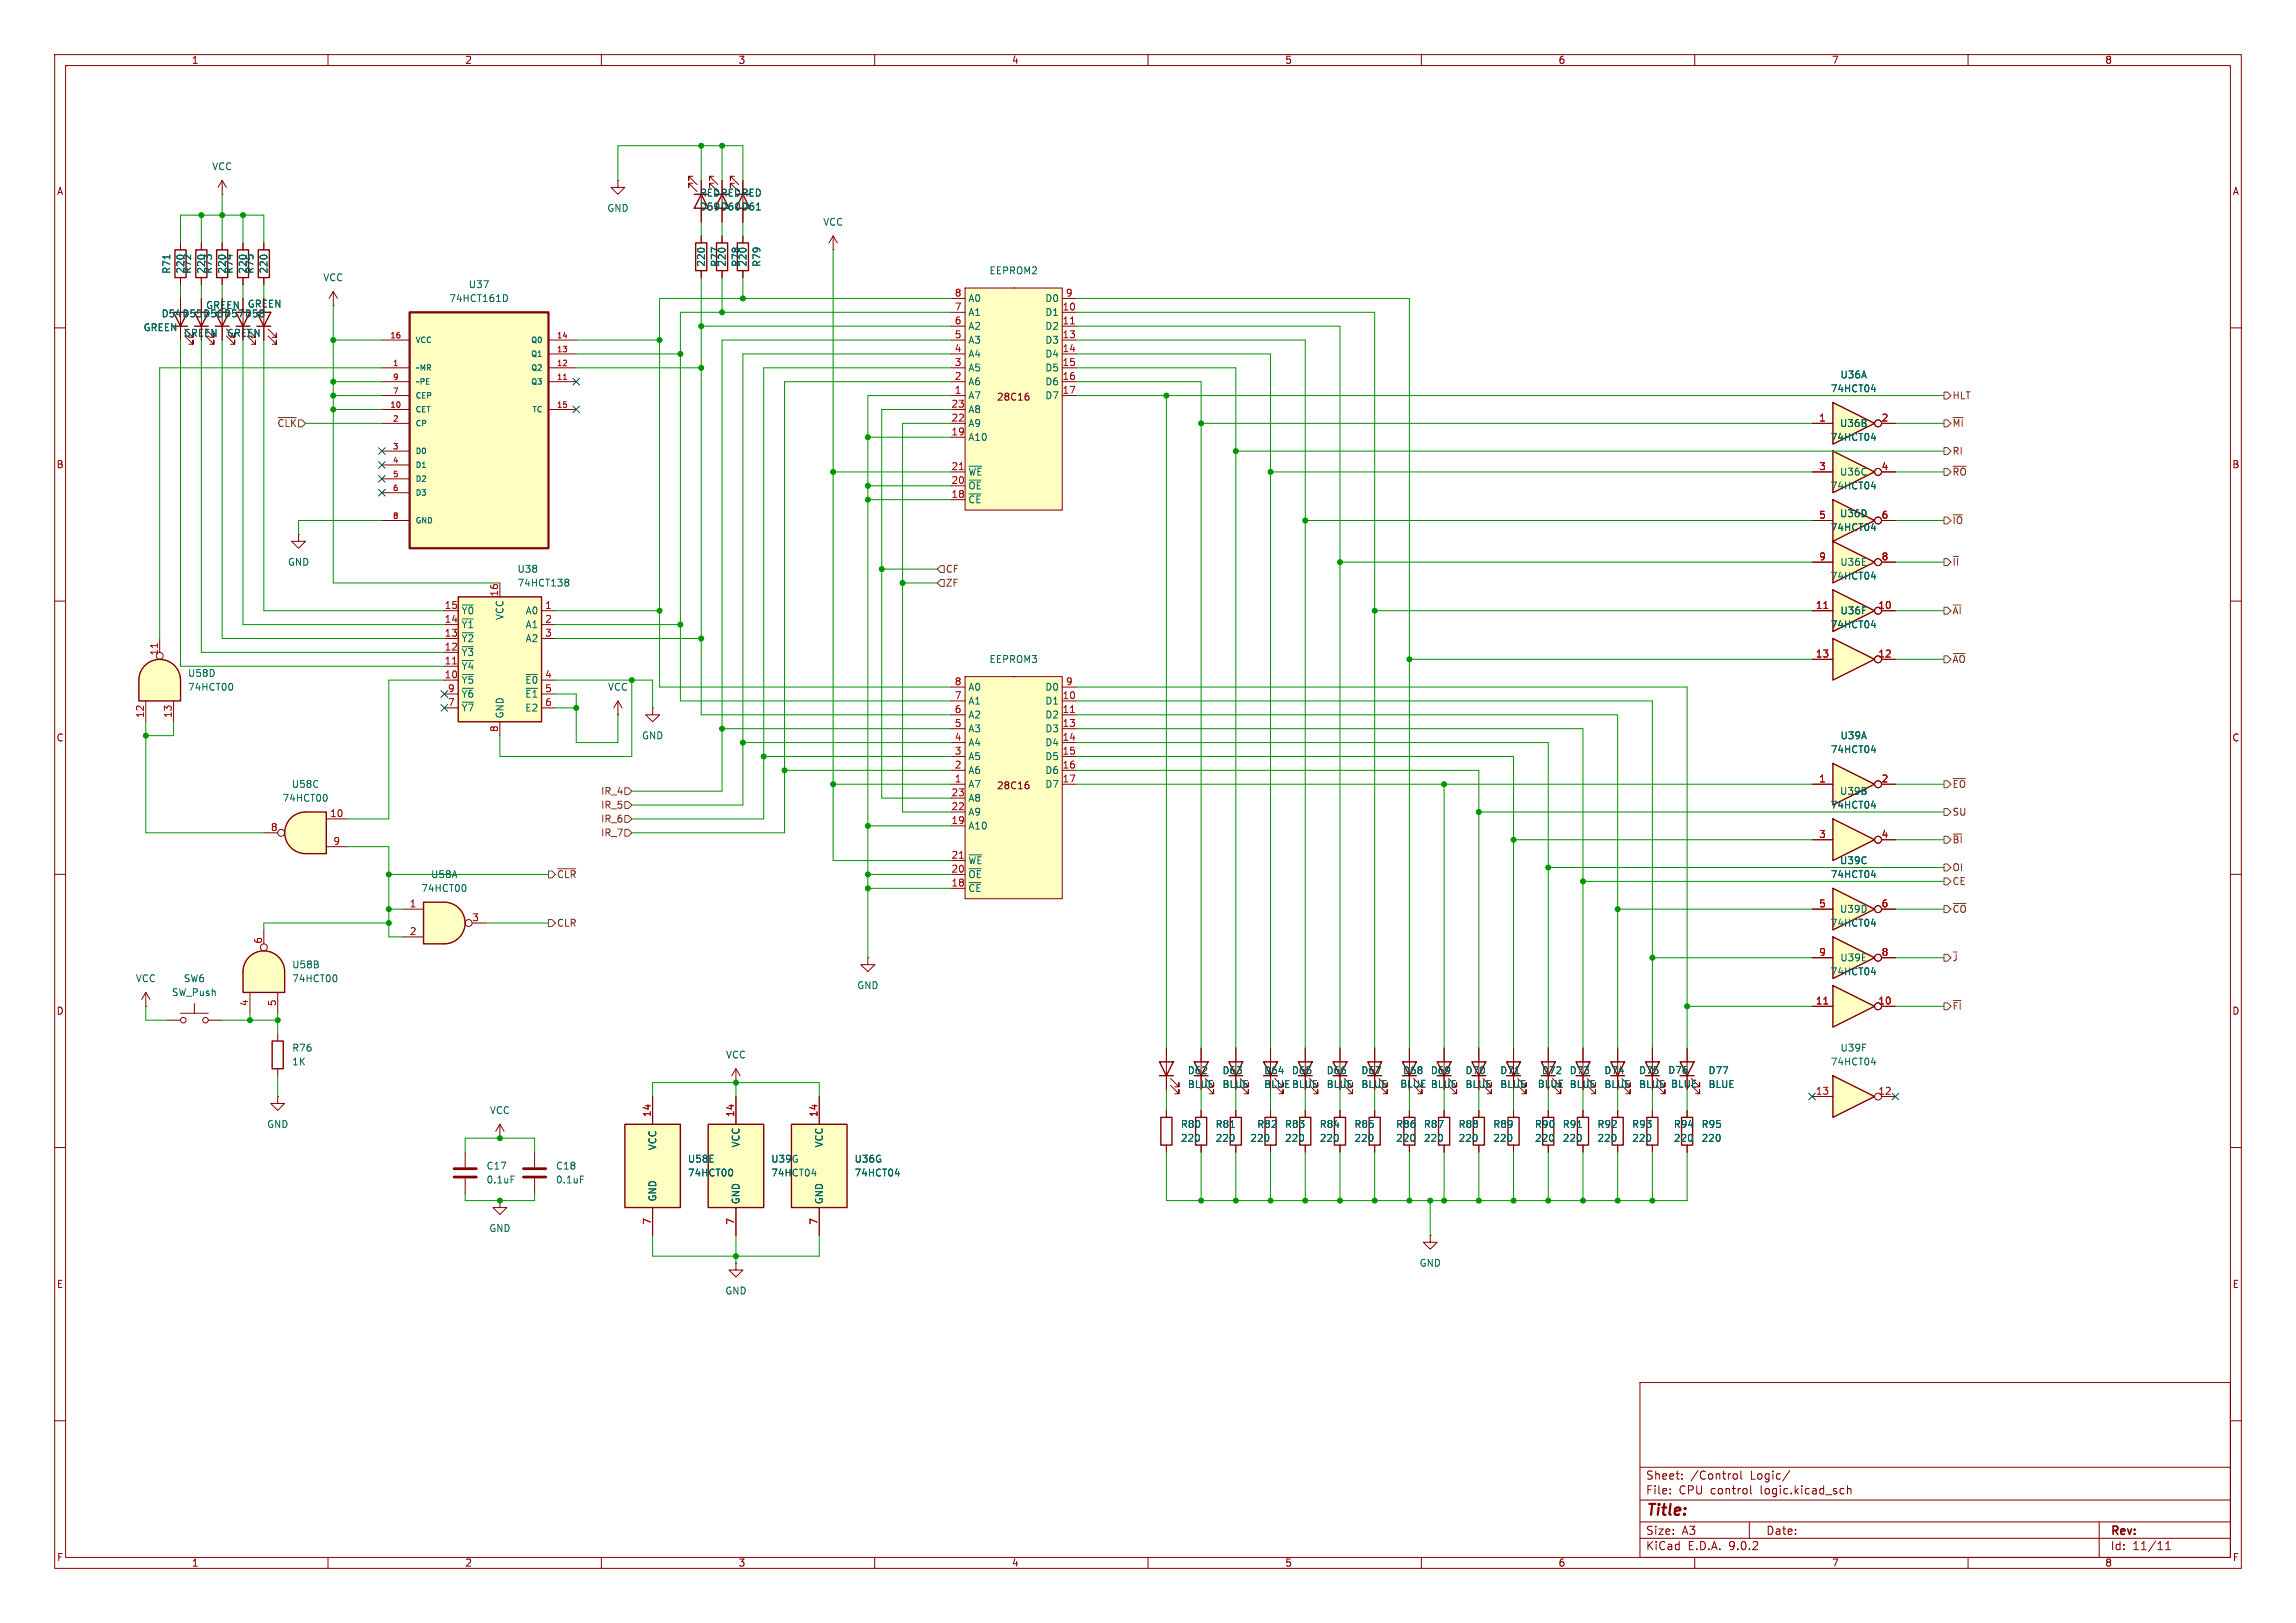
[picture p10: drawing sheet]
<svg xmlns="http://www.w3.org/2000/svg" width="420mm" height="297mm" viewBox="0 0 420 297" stroke-linecap="round" stroke-linejoin="round" font-family="sans-serif">
<defs><g id="words">
<text font-size="2.8" fill="#840000" x="301" y="277.9">Title:</text>
<g font-size="2.1" fill="#840000">
<text x="301" y="273.7">File:</text>
<text x="301" y="271">Sheet:</text>
<text x="307.1" y="273.7">CPU control</text>
<text x="309.2" y="271">/Control</text>
<text x="320.2" y="271">Logic/</text>
<text x="322.2" y="273.7">logic.kicad_sch</text>
<text x="301" y="281.1">Size:</text>
<text x="307.6" y="281.1">A3</text>
<text x="323" y="281.1">Date:</text>
<text x="386" y="281.3">Rev:</text>
<text x="301" y="283.9">KiCad</text>
<text x="308.7" y="283.9">E.D.A.</text>
<text x="316.3" y="283.9">9.0.2</text>
<text x="386" y="283.9">Id:</text>
<text x="390.1" y="283.9">11/11</text>
</g>
<g font-size="1.8" fill="#840000">
<text x="35" y="11.9">1</text>
<text x="85" y="11.9">2</text>
<text x="135" y="11.9">3</text>
<text x="185" y="11.9">4</text>
<text x="235" y="11.9">5</text>
<text x="285" y="11.9">6</text>
<text x="335" y="11.9">7</text>
<text x="385" y="11.9">8</text>
<text x="10.3" y="35.9">A</text>
<text x="408.3" y="35.9">A</text>
<text x="181.7" y="73.5">28C16</text>
<text x="10.3" y="85.9">B</text>
<text x="408.2" y="85.9">B</text>
<text x="10.3" y="135.9">C</text>
<text x="408.2" y="135.9">C</text>
<text x="181.7" y="144.6">28C16</text>
<text x="10.3" y="185.9">D</text>
<text x="408.2" y="185.9">D</text>
<text x="10.3" y="235.9">E</text>
<text x="408.3" y="235.9">E</text>
<text x="10.3" y="285.9">F</text>
<text x="35" y="286.9">1</text>
<text x="85" y="286.9">2</text>
<text x="135" y="286.9">3</text>
<text x="185" y="286.9">4</text>
<text x="235" y="286.9">5</text>
<text x="285" y="286.9">6</text>
<text x="335" y="286.9">7</text>
<text x="385" y="286.9">8</text>
<text x="408.3" y="285.9">F</text>
</g>
<g font-size="1.8" fill="#006464">
<text x="38.7" y="31.3">VCC</text>
<text x="111" y="39">GND</text>
<text x="127.9" y="38.7">D59 D60 D61</text>
<text x="127.9" y="36.2">REDREDRED</text>
<text x="150.5" y="41.5">VCC</text>
<text x="31.3" y="50.2" transform="rotate(-90 31.3 50.2)">R71</text>
<text x="33.9" y="50.2" transform="rotate(-90 33.9 50.2)">220</text>
<text x="35.2" y="50.2" transform="rotate(-90 35.2 50.2)">R72</text>
<text x="37.7" y="50.2" transform="rotate(-90 37.7 50.2)">220</text>
<text x="39" y="50.2" transform="rotate(-90 39 50.2)">R73</text>
<text x="41.5" y="50.2" transform="rotate(-90 41.5 50.2)">220</text>
<text x="42.8" y="50.2" transform="rotate(-90 42.8 50.2)">R74</text>
<text x="45.3" y="50.2" transform="rotate(-90 45.3 50.2)">220</text>
<text x="46.6" y="50.2" transform="rotate(-90 46.6 50.2)">R75</text>
<text x="49.1" y="50.2" transform="rotate(-90 49.1 50.2)">220</text>
<text x="59" y="51.7">VCC</text>
<text x="85.7" y="52.9">U37</text>
<text x="129.1" y="48.9" transform="rotate(-90 129.1 48.9)">220</text>
<text x="131.7" y="48.9" transform="rotate(-90 131.7 48.9)">R77</text>
<text x="132.9" y="48.9" transform="rotate(-90 132.9 48.9)">220</text>
<text x="135.5" y="48.9" transform="rotate(-90 135.5 48.9)">R78</text>
<text x="136.8" y="48.9" transform="rotate(-90 136.8 48.9)">220</text>
<text x="139.3" y="48.9" transform="rotate(-90 139.3 48.9)">R79</text>
<text x="180.9" y="50.4">EEPROM2</text>
<text x="29.5" y="58.3">D54</text>
<text x="33.3" y="58.3">D55</text>
<text x="37.1" y="58.3">D56</text>
<text x="37.6" y="56.7">GREEN</text>
<text x="40.9" y="58.3">D57</text>
<text x="44.7" y="58.3">D58</text>
<text x="45.2" y="56.5">GREEN</text>
<text x="82.1" y="55.5">74HCT161D</text>
<text x="177" y="55.5">A0</text>
<text x="177" y="58">A1</text>
<text x="191.1" y="55.5">D0</text>
<text x="191.1" y="58">D1</text>
<text x="26.2" y="60.8">GREEN</text>
<text x="33.5" y="61.8">GREEN</text>
<text x="41.4" y="61.8">GREEN</text>
<text x="177" y="60.6">A2</text>
<text x="177" y="63.1">A3</text>
<text x="177" y="65.6">A4</text>
<text x="191.1" y="60.6">D2</text>
<text x="191.1" y="63.1">D3</text>
<text x="191.1" y="65.6">D4</text>
<text x="177" y="68.2">A5</text>
<text x="177" y="70.7">A6</text>
<text x="191.1" y="68.2">D5</text>
<text x="191.1" y="70.7">D6</text>
<text x="334.8" y="72">74HCT04</text>
<text x="336.6" y="69.4">U36A</text>
<text x="177" y="73.3">A7</text>
<text x="177" y="75.8">A8</text>
<text x="191.1" y="73.3">D7</text>
<text x="177" y="78.3">A9</text>
<text x="177" y="80.9">A10</text>
<text x="334.8" y="80.9">74HCT04</text>
<text x="336.5" y="78.3">U36B</text>
<text x="177" y="87.2">~{WE}</text>
<text x="177" y="89.8">~{OE}</text>
<text x="334.8" y="89.8">74HCT04</text>
<text x="336.5" y="87.2">U36C</text>
<text x="177" y="92.3">~{CE}</text>
<text x="336.5" y="94.8">U36D</text>
<text x="334.8" y="97.4">74HCT04</text>
<text x="52.6" y="103.7">GND</text>
<text x="94.6" y="105">U38</text>
<text x="94.6" y="107.5">74HCT138</text>
<text x="334.8" y="106.3">74HCT04</text>
<text x="336.5" y="103.7">U36E</text>
<text x="84.3" y="112.6">~{Y0}</text>
<text x="92.3" y="113.6" transform="rotate(-90 92.3 113.6)">VCC</text>
<text x="96.1" y="112.6">A0</text>
<text x="336.6" y="112.6">U36F</text>
<text x="84.3" y="115.2">~{Y1}</text>
<text x="84.3" y="117.7">~{Y2}</text>
<text x="96.1" y="115.2">A1</text>
<text x="96.1" y="117.7">A2</text>
<text x="334.8" y="115.2">74HCT04</text>
<text x="34.3" y="124.1">U58D</text>
<text x="84.3" y="120.2">~{Y3}</text>
<text x="84.3" y="122.8">~{Y4}</text>
<text x="84.3" y="125.3">~{Y5}</text>
<text x="96" y="125.3">~{E0}</text>
<text x="180.9" y="121.5">EEPROM3</text>
<text x="34.3" y="126.6">74HCT00</text>
<text x="84.3" y="127.9">~{Y6}</text>
<text x="84.3" y="130.4">~{Y7}</text>
<text x="92.3" y="131.6" transform="rotate(-90 92.3 131.6)">GND</text>
<text x="96" y="127.9">~{E1}</text>
<text x="96" y="130.4">E2</text>
<text x="111.1" y="126.6">VCC</text>
<text x="177" y="126.6">A0</text>
<text x="177" y="129.1">A1</text>
<text x="177" y="131.7">A2</text>
<text x="191.1" y="126.6">D0</text>
<text x="191.1" y="129.1">D1</text>
<text x="191.1" y="131.7">D2</text>
<text x="117.3" y="135.5">GND</text>
<text x="177" y="134.2">A3</text>
<text x="177" y="136.8">A4</text>
<text x="191.1" y="134.2">D3</text>
<text x="191.1" y="136.8">D4</text>
<text x="336.6" y="135.5">U39A</text>
<text x="177" y="139.3">A5</text>
<text x="177" y="141.8">A6</text>
<text x="191.1" y="139.3">D5</text>
<text x="191.1" y="141.8">D6</text>
<text x="334.8" y="138">74HCT04</text>
<text x="51.6" y="146.9">74HCT00</text>
<text x="53.3" y="144.4">U58C</text>
<text x="177" y="144.4">A7</text>
<text x="177" y="146.9">A8</text>
<text x="177" y="149.5">A9</text>
<text x="191.1" y="144.4">D7</text>
<text x="334.8" y="148.2">74HCT04</text>
<text x="336.5" y="145.6">U39B</text>
<text x="177" y="152">A10</text>
<text x="78.8" y="160.9">U58A</text>
<text x="177" y="158.3">~{WE}</text>
<text x="177" y="160.9">~{OE}</text>
<text x="334.8" y="160.9">74HCT04</text>
<text x="336.5" y="158.3">U39C</text>
<text x="77" y="163.4">74HCT00</text>
<text x="177" y="163.4">~{CE}</text>
<text x="336.5" y="167.2">U39D</text>
<text x="334.8" y="169.8">74HCT04</text>
<text x="24.8" y="179.9">VCC</text>
<text x="33.5" y="179.9">SW6</text>
<text x="53.3" y="177.4">U58B</text>
<text x="53.3" y="179.9">74HCT00</text>
<text x="334.8" y="178.7">74HCT04</text>
<text x="336.5" y="176.1">U39E</text>
<text x="31.3" y="182.5">SW_Push</text>
<text x="156.7" y="181.2">GND</text>
<text x="53.3" y="195.2">1K</text>
<text x="53.3" y="192.6">R76</text>
<text x="132.7" y="193.9">VCC</text>
<text x="217.2" y="196.8">D62</text>
<text x="223.5" y="196.8">D63</text>
<text x="231.1" y="196.8">D64</text>
<text x="236.2" y="196.8">D65</text>
<text x="242.6" y="196.8">D66</text>
<text x="248.9" y="196.8">D67</text>
<text x="256.5" y="196.8">D68</text>
<text x="261.6" y="196.8">D69</text>
<text x="268" y="196.8">D70</text>
<text x="274.3" y="196.8">D71</text>
<text x="281.9" y="196.8">D72</text>
<text x="287" y="196.8">D73</text>
<text x="293.4" y="196.8">D74</text>
<text x="299.7" y="196.8">D75</text>
<text x="305.1" y="196.7">D76</text>
<text x="312.4" y="196.8">D77</text>
<text x="334.8" y="195.2">74HCT04</text>
<text x="336.6" y="192.6">U39F</text>
<text x="217.2" y="199.3">BLUE</text>
<text x="223.5" y="199.3">BLUE</text>
<text x="231.1" y="199.3">BLUE BLUE</text>
<text x="242.6" y="199.3">BLUE</text>
<text x="248.9" y="199.3">BLUE</text>
<text x="256" y="199.2">BLUE BLUE</text>
<text x="268" y="199.3">BLUE</text>
<text x="274.3" y="199.3">BLUE</text>
<text x="281.2" y="199.2">BLUE BLUE</text>
<text x="293.4" y="199.3">BLUE</text>
<text x="299.7" y="199.3">BLUE BLUE</text>
<text x="312.4" y="199.3">BLUE</text>
<text x="48.8" y="206.6">GND</text>
<text x="89.5" y="204.1">VCC</text>
<text x="215.9" y="209.1">220</text>
<text x="215.9" y="206.6">R80</text>
<text x="222.3" y="209.1">220</text>
<text x="222.3" y="206.6">R81</text>
<text x="228.6" y="209.1">220</text>
<text x="229.9" y="206.6">R82</text>
<text x="235" y="209.1">220</text>
<text x="235" y="206.6">R83</text>
<text x="241.3" y="209.1">220</text>
<text x="241.3" y="206.6">R84</text>
<text x="247.7" y="209.1">220</text>
<text x="247.7" y="206.6">R85</text>
<text x="255.3" y="209.1">220</text>
<text x="255.3" y="206.6">R86</text>
<text x="260.4" y="209.1">220</text>
<text x="260.4" y="206.6">R87</text>
<text x="266.7" y="209.1">220</text>
<text x="266.7" y="206.6">R88</text>
<text x="273.1" y="209.1">220</text>
<text x="273.1" y="206.6">R89</text>
<text x="280.7" y="209.1">220</text>
<text x="280.7" y="206.6">R90</text>
<text x="285.8" y="209.1">220</text>
<text x="285.8" y="206.6">R91</text>
<text x="292.1" y="209.1">220</text>
<text x="292.1" y="206.6">R92</text>
<text x="298.5" y="209.1">220</text>
<text x="298.5" y="206.6">R93</text>
<text x="306.1" y="209.1">220</text>
<text x="306.1" y="206.6">R94</text>
<text x="311.2" y="209.1">220</text>
<text x="311.2" y="206.6">R95</text>
<text x="88.9" y="214.2">C17</text>
<text x="101.6" y="214.2">C18</text>
<text x="120.2" y="210.6" transform="rotate(-90 120.2 210.6)">VCC</text>
<text x="125.7" y="213">U58E</text>
<text x="125.7" y="215.5">74HCT00</text>
<text x="135.5" y="210.1" transform="rotate(-90 135.5 210.1)">VCC</text>
<text x="141" y="213">U39G</text>
<text x="141" y="215.5">74HCT04</text>
<text x="150.7" y="210.1" transform="rotate(-90 150.7 210.1)">VCC</text>
<text x="156.2" y="213">U36G</text>
<text x="156.2" y="215.5">74HCT04</text>
<text x="88.9" y="216.8">0.1uF</text>
<text x="101.6" y="216.8">0.1uF</text>
<text x="120.2" y="220" transform="rotate(-90 120.2 220)">GND</text>
<text x="135.5" y="220.5" transform="rotate(-90 135.5 220.5)">GND</text>
<text x="150.7" y="220.5" transform="rotate(-90 150.7 220.5)">GND</text>
<text x="89.4" y="225.7">GND</text>
<text x="259.6" y="232">GND</text>
<text x="132.6" y="237.1">GND</text>
</g>
<g font-size="1.8" fill="#a90000">
<text x="174.6" y="54.4">8</text>
<text x="174.6" y="56.9">7</text>
<text x="174.6" y="59.4">6</text>
<text x="194.3" y="56.9">10</text>
<text x="194.3" y="59.4">11</text>
<text x="194.9" y="54.4">9</text>
<text x="174.6" y="62">5</text>
<text x="174.6" y="64.5">4</text>
<text x="194.3" y="62">13</text>
<text x="194.3" y="64.5">14</text>
<text x="174.6" y="67.1">3</text>
<text x="174.6" y="69.6">2</text>
<text x="194.3" y="67.1">15</text>
<text x="194.3" y="69.6">16</text>
<text x="173.9" y="74.7">23</text>
<text x="173.9" y="77.2">22</text>
<text x="174.6" y="72.1">1</text>
<text x="194.3" y="72.1">17</text>
<text x="332.7" y="77.2">1</text>
<text x="344.1" y="77.2">2</text>
<text x="173.9" y="79.8">19</text>
<text x="173.9" y="86.1">21</text>
<text x="173.9" y="88.6">20</text>
<text x="332.7" y="86.1">3</text>
<text x="344.1" y="86.1">4</text>
<text x="173.9" y="91.2">18</text>
<text x="332.7" y="95">5</text>
<text x="344.1" y="95">6</text>
<text x="332.7" y="102.6">9</text>
<text x="344.1" y="102.6">8</text>
<text x="81.2" y="111.5">15</text>
<text x="91.2" y="109.3" transform="rotate(-90 91.2 109.3)">16</text>
<text x="99.6" y="111.5">1</text>
<text x="332.1" y="111.5">11</text>
<text x="343.5" y="111.5">10</text>
<text x="81.2" y="114">14</text>
<text x="81.2" y="116.6">13</text>
<text x="81.2" y="119.1">12</text>
<text x="99.6" y="114">2</text>
<text x="99.6" y="116.6">3</text>
<text x="29" y="120.1" transform="rotate(-90 29 120.1)">11</text>
<text x="81.2" y="121.7">11</text>
<text x="81.2" y="124.2">10</text>
<text x="99.6" y="124.2">4</text>
<text x="174.6" y="125.5">8</text>
<text x="194.9" y="125.5">9</text>
<text x="332.1" y="120.4">13</text>
<text x="343.5" y="120.4">12</text>
<text x="26.4" y="131.5" transform="rotate(-90 26.4 131.5)">12</text>
<text x="31.5" y="131.5" transform="rotate(-90 31.5 131.5)">13</text>
<text x="81.8" y="126.7">9</text>
<text x="81.8" y="129.3">7</text>
<text x="99.6" y="126.7">5</text>
<text x="99.6" y="129.3">6</text>
<text x="174.6" y="128">7</text>
<text x="174.6" y="130.6">6</text>
<text x="194.3" y="128">10</text>
<text x="194.3" y="130.6">11</text>
<text x="91.2" y="134.1" transform="rotate(-90 91.2 134.1)">8</text>
<text x="174.6" y="133.1">5</text>
<text x="174.6" y="135.6">4</text>
<text x="194.3" y="133.1">13</text>
<text x="194.3" y="135.6">14</text>
<text x="174.6" y="138.2">3</text>
<text x="174.6" y="140.7">2</text>
<text x="174.6" y="143.3">1</text>
<text x="194.3" y="138.2">15</text>
<text x="194.3" y="140.7">16</text>
<text x="194.3" y="143.3">17</text>
<text x="332.7" y="143.3">1</text>
<text x="344.1" y="143.3">2</text>
<text x="60.3" y="149.6">10</text>
<text x="173.9" y="145.8">23</text>
<text x="173.9" y="148.3">22</text>
<text x="49.5" y="152.1">8</text>
<text x="60.9" y="154.7">9</text>
<text x="173.9" y="150.9">19</text>
<text x="332.7" y="153.4">3</text>
<text x="344.1" y="153.4">4</text>
<text x="173.9" y="157.2">21</text>
<text x="173.9" y="159.8">20</text>
<text x="74.9" y="166.1">1</text>
<text x="173.9" y="162.3">18</text>
<text x="332.7" y="166.1">5</text>
<text x="344.1" y="166.1">6</text>
<text x="48" y="172.8" transform="rotate(-90 48 172.8)">6</text>
<text x="74.9" y="171.2">2</text>
<text x="86.3" y="168.7">3</text>
<text x="332.7" y="175">9</text>
<text x="344.1" y="175">8</text>
<text x="45.5" y="184.2" transform="rotate(-90 45.5 184.2)">4</text>
<text x="50.5" y="184.2" transform="rotate(-90 50.5 184.2)">5</text>
<text x="332.1" y="183.9">11</text>
<text x="343.5" y="183.9">10</text>
<text x="332.1" y="200.4">13</text>
<text x="343.5" y="200.4">12</text>
<text x="119.1" y="204.5" transform="rotate(-90 119.1 204.5)">14</text>
<text x="134.4" y="204.5" transform="rotate(-90 134.4 204.5)">14</text>
<text x="149.6" y="204.5" transform="rotate(-90 149.6 204.5)">14</text>
<text x="119.1" y="224.2" transform="rotate(-90 119.1 224.2)">7</text>
<text x="134.4" y="224.2" transform="rotate(-90 134.4 224.2)">7</text>
<text x="149.6" y="224.2" transform="rotate(-90 149.6 224.2)">7</text>
</g>
<g font-size="1.8" fill="#725600">
<text x="357.1" y="73.3">HLT</text>
<text x="50.6" y="78.3">~{CLK}</text>
<text x="357.1" y="78.3">~{MI}</text>
<text x="357.1" y="83.4">RI</text>
<text x="357.1" y="87.2">~{RO}</text>
<text x="357.1" y="96.1">~{IO}</text>
<text x="172.9" y="107.5">ZF</text>
<text x="172.9" y="105">CF</text>
<text x="357.1" y="112.6">~{AI}</text>
<text x="357.1" y="121.5">~{AO}</text>
<text x="109.9" y="145.6">IR_4</text>
<text x="109.9" y="148.2">IR_5</text>
<text x="357.1" y="144.4">~{EO}</text>
<text x="357.1" y="149.5">SU</text>
<text x="109.9" y="150.7">IR_6</text>
<text x="109.9" y="153.3">IR_7</text>
<text x="357.1" y="154.5">~{BI}</text>
<text x="101.8" y="160.9">~{CLR}</text>
<text x="357.1" y="159.6">OI</text>
<text x="357.1" y="167.2">~{CO}</text>
<text x="357.1" y="162.2">CE</text>
<text x="101.8" y="169.8">CLR</text>
<text x="357.1" y="176.1">~{J}</text>
<text x="357.1" y="185">~{FI}</text>
</g>
<g font-size="1.4" fill="#a90000">
<text x="71.3" y="62">16</text>
<text x="101.8" y="62">14</text>
<text x="101.8" y="64.5">13</text>
<text x="71.8" y="67.1">1</text>
<text x="71.8" y="69.6">9</text>
<text x="101.8" y="67.1">12</text>
<text x="101.8" y="69.6">11</text>
<text x="71.3" y="74.7">10</text>
<text x="71.8" y="72.1">7</text>
<text x="71.8" y="77.2">2</text>
<text x="101.8" y="74.7">15</text>
<text x="71.8" y="82.3">3</text>
<text x="71.8" y="84.8">4</text>
<text x="71.8" y="87.4">5</text>
<text x="71.8" y="89.9">6</text>
<text x="71.8" y="95">8</text>
</g>
<g font-size="1.4" fill="#006464">
<text x="75.9" y="63">VCC</text>
<text x="97" y="63">Q0</text>
<text x="97" y="65.5">Q1</text>
<text x="75.9" y="68">~MR</text>
<text x="75.9" y="70.6">~PE</text>
<text x="97" y="68">Q2</text>
<text x="97" y="70.6">Q3</text>
<text x="75.9" y="73.1">CEP</text>
<text x="75.9" y="75.7">CET</text>
<text x="97.3" y="75.7">TC</text>
<text x="75.9" y="78.2">CP</text>
<text x="75.9" y="83.3">D0</text>
<text x="75.9" y="85.8">D1</text>
<text x="75.9" y="88.4">D2</text>
<text x="75.9" y="90.9">D3</text>
<text x="75.9" y="96">GND</text>
</g>
</g></defs>
<g fill="none" stroke="#840000" stroke-width=".18">
<path d="M10 10h400v277h-400zM12 12h396v273h-396zM60 10v2M110 10v2M160 10v2M210 10v2M260 10v2M310 10v2M360 10v2M10 60h2M408 60h2M10 110h2"/>
<path d="M408 110h2M10 160h2M408 160h2M10 210h2M408 210h2M300 253h108v32h-108zM10 260h2M300 278.5h108M300 274.5h108M300 268.5h108M305.5 273.2v.2M305.5 272.5v.1"/>
<path d="M307.7 270.5v.2M307.7 269.8v.1M317.1 269.8l.4-.1 .3 .3v.4l-.1 .2-.4 .1-.2-.2M318.4 269.2v1.3l.3 .2M320 278.5v3M320.2 271.9v1.3l.2 .2M327.4 269.1l-1.3 1.9M336.9 272.4l.4 .1M337.3 273.3l-.4 .1M337.9 272.5l.3-.1 .3 .1 .1 .9M337.9 271.9v1.5M384 278.5v6.5"/>
<path d="M408 260h2M60 285v2M110 285v2M160 285v2M210 285v2M260 285v2M300 281.5h108M310 285v2M360 285v2M396.2 283.6h.8M396.2 282.5l.4-.4v1.5"/>
</g>
<path d="M335.3 108l7.6 3.8-7.6 3.8z" fill="#ffffc2"/>
<path d="M335.3 108l7.6 3.8-7.6 3.8z" fill="none" stroke="#840000" stroke-width=".25"/>
<g fill="none" stroke="#840000" stroke-width=".18">
<path d="M331.5 111.8h3.8M344.2 111.8h2.5"/>
<circle cx="343.5" cy="111.8" r=".63"/>
</g>
<path d="M333.6 111.3h.7" fill="none" stroke="#a90000" stroke-width=".18"/>
<path d="M342.3 105.6h.8M342.9 105.1v.9" fill="none" stroke="#006464" stroke-width=".18"/>
<path d="M335.3 116.8l7.6 3.9-7.6 3.8z" fill="#ffffc2"/>
<path d="M31.7 57.2h2.6l-1.3 2.5zM31.7 59.7h2.6M335.3 116.8l7.6 3.9-7.6 3.8zM307.3 194.3h2.6l-1.3 2.6zM307.3 196.9h2.6" fill="none" stroke="#840000" stroke-width=".25"/>
<g fill="none" stroke="#840000" stroke-width=".18">
<path d="M113 33v1.3h1.3l-1.3 1.3-1.2-1.3h1.2M113 33h.1M33 54.6v7.6M33.8 61.5l1.5 1.5v-.8v.8h-.8M54.6 97.8v1.3h1.3l-1.3 1.2-1.3-1.2h1.3M54.6 97.8h.1M331.5 120.7h3.8M344.2 120.7h2.5M308.6 191.8v7.6M309.4 198.6l1.5 1.6v-.8v.8h-.8M309.4 197.4l1.5 1.5v-.8v.8h-.8"/>
<circle cx="343.5" cy="120.6" r=".63"/>
</g>
<path d="M342.3 114.5h.8M342.9 114v.9" fill="none" stroke="#006464" stroke-width=".18"/>
<path d="M129.5 205.7h10.2v15.3h-10.2z" fill="#ffffc2"/>
<path d="M32 45.7h2v5.1h-2zM35.6 57.2h2.5l-1.3 2.5zM35.6 59.7h2.5M35.8 45.7h2v5.1h-2zM39.6 45.7h2.1v5.1h-2.1zM129.5 205.7h10.2v15.3h-10.2z" fill="none" stroke="#840000" stroke-width=".25"/>
<g fill="none" stroke="#840000" stroke-width=".18">
<path d="M33 44.5v1.2M33 50.8v1.3M36.8 44.5v1.2M36.8 50.8v1.3M36.8 54.6v7.6M40.6 44.5v1.2M40.6 50.8v1.3M37.6 61.5l1.5 1.5v-.8v.8h-.7M91.4 219.7v1.3h1.3l-1.3 1.2-1.2-1.2h1.2M91.4 219.7h.1M91.4 208.3h.1M91.4 205.7l-.7 1.3"/>
<path d="M91.4 205.7l.8 1.3M91.4 205.7v2.6M134.6 200.7v5M134.6 221v5.1"/>
</g>
<path d="M31.1 46.7v.7M148.5 214.8h.8M149.1 214.4v.8" fill="none" stroke="#006464" stroke-width=".18"/>
<path d="M74.9 57.2h25.4v43.1h-25.4z" fill="#ffffc2"/>
<path d="M74.9 57.2h25.4v43.1h-25.4z" fill="none" stroke="#840000" stroke-width=".41"/>
<g fill="none" stroke="#840000" stroke-width=".18">
<path d="M69.8 62.2h5.1M69.8 67.3h5.1M69.8 69.9h5.1M69.8 72.4h5.1M69.8 74.9h5.1M69.8 77.5h5.1M100.3 62.2h5.1M100.3 67.3h5.1M100.3 69.9h5.1M100.3 74.9h5.1M100.3 64.8h5.1M69.8 82.6h5.1"/>
<path d="M69.8 85.1h5.1M69.8 87.6h5.1M69.8 90.2h5.1M69.8 95.3h5.1M245.1 191.8v7.6M245.9 198.6l1.5 1.6v-.8v.8h-.8M245.9 197.4l1.5 1.5v-.8v.8h-.8"/>
</g>
<path d="M103.1 69.5h.5" fill="none" stroke="#a90000" stroke-width=".18"/>
<path d="M92.4 53.9a.68 .68 0 0 1 .4 .7 .68 .68 0 0 1-.4 .6" fill="none" stroke="#006464" stroke-width=".18"/>
<path d="M243.8 194.3h2.6l-1.3 2.6zM243.8 196.9h2.6" fill="none" stroke="#840000" stroke-width=".25"/>
<path d="M335.3 180.3l7.6 3.9-7.6 3.8z" fill="#ffffc2"/>
<path d="M335.3 180.3l7.6 3.9-7.6 3.8z" fill="none" stroke="#840000" stroke-width=".25"/>
<g fill="none" stroke="#840000" stroke-width=".18">
<path d="M331.5 184.2h3.8M344.2 184.2h2.5"/>
<circle cx="343.5" cy="184.1" r=".63"/>
</g>
<path d="M333.6 183.7h.7" fill="none" stroke="#a90000" stroke-width=".18"/>
<path d="M342.3 178h.8M342.9 177.5v.9" fill="none" stroke="#006464" stroke-width=".18"/>
<path d="M335.3 171.5l7.6 3.8-7.6 3.8z" fill="#ffffc2"/>
<path d="M39.4 57.2h2.5l-1.3 2.5zM39.4 59.7h2.5M43.2 57.2h2.5l-1.3 2.5zM43.2 59.7h2.5M43.4 45.7h2.1v5.1h-2.1zM47 57.2h2.5l-1.2 2.5zM47 59.7h2.5M335.3 171.5l7.6 3.8-7.6 3.8z" fill="none" stroke="#840000" stroke-width=".25"/>
<g fill="none" stroke="#840000" stroke-width=".18">
<path d="M40.6 54.6v7.6M44.4 44.5v1.2M44.4 50.8v1.3M44.4 54.6v7.6M48.3 54.6v7.6M61 55.9h.1M61 53.3l-.8 1.3M61 53.3l.7 1.3M61 53.3v2.6M41.4 61.5l1.5 1.5v-.8v.8h-.7M45.2 61.5l1.5 1.5v-.8v.8h-.7M49 61.5l1.5 1.5v-.8v.8h-.7"/>
<path d="M49 60.2l1.5 1.5v-.7v.7h-.7M113 130.8h.1M113 128.3l-.7 1.2M113 128.3l.8 1.2M113 128.3v2.5M119.4 129.5v1.3h1.2l-1.2 1.3-1.3-1.3h1.3M119.4 129.5h.1M331.5 175.3h3.8M344.2 175.3h2.5M30.5 186.7h2.5M33 185.4h5.1M35.6 183.6v1.8"/>
<path d="M38.1 186.7h2.5"/>
<circle cx="343.5" cy="175.3" r=".63"/>
<circle cx="33.5" cy="186.7" r=".51"/>
<circle cx="37.6" cy="186.7" r=".51"/>
</g>
<path d="M342.3 169.1h.8M342.9 168.6v.9" fill="none" stroke="#006464" stroke-width=".18"/>
<path d="M26.5 121.8a3.8 3.8 0 0 1 4.2-.8 3.8 3.8 0 0 1 2.3 3.5h-7.6a3.8 3.8 0 0 1 1.1-2.7z" fill="#ffffc2" stroke="#ffffc2" stroke-width=".18"/>
<path d="M25.4 124.5h7.6v3.8h-7.6z" fill="#ffffc2"/>
<path d="M26.5 121.8a3.8 3.8 0 0 1 4.2-.8 3.8 3.8 0 0 1 2.3 3.5v3.8h-7.6v-3.8a3.8 3.8 0 0 1 1.1-2.7z" fill="none" stroke="#840000" stroke-width=".25"/>
<g fill="none" stroke="#840000" stroke-width=".18">
<path d="M29.2 116.8v2.6M26.7 128.3v3.8M31.7 128.3v3.8"/>
<circle cx="29.2" cy="120" r=".63"/>
</g>
<path d="M28.8 117.8v.7" fill="none" stroke="#a90000" stroke-width=".18"/>
<path d="M42.4 125.1l.2 .4-.2 .8" fill="none" stroke="#006464" stroke-width=".18"/>
<path d="M335.3 162.6l7.6 3.8-7.6 3.8z" fill="#ffffc2"/>
<path d="M47.2 45.7h2.1v5.1h-2.1zM335.3 162.6l7.6 3.8-7.6 3.8z" fill="none" stroke="#840000" stroke-width=".25"/>
<g fill="none" stroke="#840000" stroke-width=".18">
<path d="M48.3 44.5v1.2M48.3 50.8v1.3M331.5 166.4h3.8M344.2 166.4h2.5"/>
<circle cx="343.5" cy="166.4" r=".63"/>
</g>
<path d="M342.9 159.8v.8M342.3 160.2h.8" fill="none" stroke="#006464" stroke-width=".18"/>
<path d="M335.3 149.9l7.6 3.8-7.6 3.8z" fill="#ffffc2"/>
<path d="M335.3 149.9l7.6 3.8-7.6 3.8z" fill="none" stroke="#840000" stroke-width=".25"/>
<g fill="none" stroke="#840000" stroke-width=".18">
<path d="M331.5 153.7h3.8M344.2 153.7h2.5M26.7 184.2h.1M26.7 181.6l-.8 1.3M26.7 181.6l.7 1.3M26.7 181.6v2.6"/>
<circle cx="343.5" cy="153.7" r=".63"/>
</g>
<path d="M342.3 147.5h.8M342.9 147.1v.8" fill="none" stroke="#006464" stroke-width=".18"/>
<path d="M144.8 205.7h10.1v15.3h-10.1z" fill="#ffffc2"/>
<path d="M127 35.6h2.5M128.3 35.6l1.2 2.5h-2.5zM135.9 35.6l1.3 2.5h-2.6zM144.8 205.7h10.1v15.3h-10.1z" fill="none" stroke="#840000" stroke-width=".25"/>
<g fill="none" stroke="#840000" stroke-width=".18">
<path d="M40.6 35.6h.1M40.6 33l-.7 1.3M40.6 33l.8 1.3M40.6 33v2.6M126.7 32.3h-.7v.7v-.7l1.5 1.5M126.7 33.5h-.7v.8v-.8l1.5 1.6M128.3 33v7.6M134.4 32.3h-.8v.7v-.7l1.5 1.5M134.4 33.5h-.8v.8v-.8l1.5 1.6M135.9 33v7.6M50.8 200.7v1.2h1.3l-1.3 1.3-1.3-1.3h1.3M50.8 200.7h.1"/>
<path d="M149.9 200.7v5M149.9 221v5.1"/>
</g>
<path d="M138.4 38.4h.7M163.8 214.8h.7M164.4 214.4v.8" fill="none" stroke="#006464" stroke-width=".18"/>
<path d="M81.3 165.1a3.8 3.8 0 0 1 3.8 3.8 3.8 3.8 0 0 1-3.8 3.8z" fill="#ffffc2" stroke="#ffffc2" stroke-width=".18"/>
<path d="M77.5 165.1h3.8v7.6h-3.8z" fill="#ffffc2"/>
<path d="M132.1 35.6l1.2 2.5h-2.5zM134.9 44.5h2v5h-2zM77.5 165.1h3.8a3.8 3.8 0 0 1 3.8 3.8 3.8 3.8 0 0 1-3.8 3.8h-3.8z" fill="none" stroke="#840000" stroke-width=".25"/>
<g fill="none" stroke="#840000" stroke-width=".18">
<path d="M130.6 32.3h-.8v.7v-.7l1.5 1.5M130.6 33.5h-.8v.8v-.8l1.5 1.6M132.1 33v7.6M135.9 43.2v1.3M135.9 49.5v1.3M152.4 45.7h.1M152.4 43.2l-.8 1.3M152.4 43.2l.8 1.3M152.4 43.2v2.5M73.7 166.4h3.8M73.7 171.5h3.8M86.4 168.9h2.5"/>
<circle cx="85.7" cy="168.9" r=".63"/>
</g>
<path d="M85.1 161.9l.1 .5-.1 .7" fill="none" stroke="#006464" stroke-width=".18"/>
<path d="M335.3 139.7l7.6 3.8-7.6 3.8z" fill="#ffffc2"/>
<path d="M127.3 44.5h2v5h-2zM131.1 44.5h2v5h-2zM335.3 139.7l7.6 3.8-7.6 3.8z" fill="none" stroke="#840000" stroke-width=".25"/>
<g fill="none" stroke="#840000" stroke-width=".18">
<path d="M128.3 43.2v1.3M128.3 49.5v1.3M132.1 43.2v1.3M132.1 49.5v1.3M331.5 143.5h3.8M344.2 143.5h2.5M134.6 198.1h.1M134.6 195.6l-.7 1.3M134.6 195.6l.8 1.3M134.6 195.6v2.5M134.6 231.1v1.3h1.3l-1.3 1.3-1.3-1.3h1.3M134.6 231.1h.1"/>
<circle cx="343.5" cy="143.5" r=".63"/>
</g>
<path d="M342.3 137.3h.8M342.9 136.9v.8" fill="none" stroke="#006464" stroke-width=".18"/>
<path d="M114.3 205.7h10.2v15.3h-10.2z" fill="#ffffc2"/>
<path d="M114.3 205.7h10.2v15.3h-10.2z" fill="none" stroke="#840000" stroke-width=".25"/>
<path d="M119.4 200.7v5M119.4 221v5.1" fill="none" stroke="#840000" stroke-width=".18"/>
<path d="M133.8 214l.2 .4-.2 .7" fill="none" stroke="#006464" stroke-width=".18"/>
<path d="M83.8 109.2h15.3v22.9h-15.3z" fill="#ffffc2"/>
<path d="M83.8 109.2h15.3v22.9h-15.3zM49.8 190.5h2v5.1h-2z" fill="none" stroke="#840000" stroke-width=".25"/>
<g fill="none" stroke="#840000" stroke-width=".18">
<path d="M81.3 111.8h2.5M81.3 114.3h2.5M81.3 116.8h2.5M81.3 119.4h2.5M91.4 106.7v2.5M99.1 111.8h2.5M99.1 114.3h2.5M99.1 116.8h2.5M81.3 124.5h2.5M81.3 127h2.5M81.3 129.5h2.5M81.3 121.9h2.5"/>
<path d="M91.4 132.1v2.5M99.1 124.5h2.5M99.1 127h2.5M99.1 129.5h2.5M158.7 175.3v1.2h1.3l-1.3 1.3-1.2-1.3h1.2M158.7 175.3h.1M50.8 189.2v1.3M50.8 195.6v1.3"/>
</g>
<path d="M84.6 110.7h2M103.6 106h.2l.2 .2-.2 .3M103.6 106.5h.2M103.8 106.5l.2 .3v.2l-.1 .2-.3 .1M96.2 123.4h2.1" fill="none" stroke="#006464" stroke-width=".18"/>
<path d="M82.8 121.5h.7" fill="none" stroke="#a90000" stroke-width=".18"/>
<path d="M45.6 175.1a3.8 3.8 0 0 1 4.1-.8 3.8 3.8 0 0 1 2.4 3.5h-7.7a3.8 3.8 0 0 1 1.2-2.7z" fill="#ffffc2" stroke="#ffffc2" stroke-width=".18"/>
<path d="M44.4 177.8h7.7v3.8h-7.7z" fill="#ffffc2"/>
<path d="M45.6 175.1a3.8 3.8 0 0 1 4.1-.8 3.8 3.8 0 0 1 2.4 3.5v3.8h-7.7v-3.8a3.8 3.8 0 0 1 1.2-2.7z" fill="none" stroke="#840000" stroke-width=".25"/>
<g fill="none" stroke="#840000" stroke-width=".18">
<path d="M48.3 170.2v2.5M45.7 181.6v3.8M50.8 181.6v3.8"/>
<circle cx="48.3" cy="173.4" r=".63"/>
</g>
<path d="M61.4 178.4l.2 .5-.2 .7" fill="none" stroke="#006464" stroke-width=".18"/>
<path d="M53.2 149.7a3.8 3.8 0 0 1 2.7-1.1v7.6a3.8 3.8 0 0 1-3.5-2.3 3.8 3.8 0 0 1 .8-4.2z" fill="#ffffc2" stroke="#ffffc2" stroke-width=".18"/>
<path d="M55.9 148.6h3.8v7.6h-3.8z" fill="#ffffc2"/>
<path d="M53.2 149.7a3.8 3.8 0 0 1 2.7-1.1h3.8v7.6h-3.8a3.8 3.8 0 0 1-3.5-2.3 3.8 3.8 0 0 1 .8-4.2z" fill="none" stroke="#840000" stroke-width=".25"/>
<g fill="none" stroke="#840000" stroke-width=".18">
<path d="M48.3 152.4h2.5M59.7 154.9h3.8M59.7 149.9h3.8M85.1 210.8v2.8M85.1 215.6v2.8M97.8 210.8v2.8M97.8 215.6v2.8"/>
<circle cx="51.4" cy="152.4" r=".63"/>
</g>
<path d="M59.7 145.4l.1 .4-.1 .8M93.5 215.2h.6M106.2 215.2h.6" fill="none" stroke="#006464" stroke-width=".18"/>
<path d="M83.1 213.9h4M83.1 215.4h4M95.8 213.9h4M95.8 215.4h4" fill="none" stroke="#840000" stroke-width=".51"/>
<path d="M176.5 52.7h17.8v40.6h-17.8z" fill="#ffffc2"/>
<g fill="none" stroke="#840000" stroke-width=".18">
<path d="M174 54.6h2.5M174 57.2h2.5M174 59.7h2.5M176.5 52.7h17.8v40.6h-17.8zM185.4 52.7h.1M194.3 54.6h2.5M194.3 57.2h2.5M194.3 59.7h2.5M174 62.2h2.5M174 64.8h2.5M174 67.3h2.5M174 69.9h2.5"/>
<path d="M174 72.4h2.5M174 74.9h2.5M174 77.5h2.5M188.1 72h-.4a.86 .86 0 0 0 0 1.2l.5-.1v-.4l-.2-.3-.4 .1-.1 .2M194.3 62.2h2.5M194.3 64.8h2.5M194.3 67.3h2.5M194.3 69.9h2.5M194.3 72.4h2.5M174 80h2.5M174 86.4h2.5M174 88.9h2.5"/>
<path d="M174 91.4h2.5"/>
</g>
<path d="M177.3 85.3h2.3" fill="none" stroke="#006464" stroke-width=".18"/>
<path d="M195.8 59.3h.7M175.5 85.9h.7" fill="none" stroke="#a90000" stroke-width=".18"/>
<path d="M176.5 123.8h17.8v40.7h-17.8z" fill="#ffffc2"/>
<g fill="none" stroke="#840000" stroke-width=".18">
<path d="M174 125.7h2.5M174 128.3h2.5M174 130.8h2.5M174 133.4h2.5M174 135.9h2.5M174 138.4h2.5M176.5 123.8h17.8v40.7h-17.8zM185.4 123.8h.1M194.3 125.7h2.5M194.3 128.3h2.5M194.3 130.8h2.5M194.3 133.4h2.5"/>
<path d="M194.3 135.9h2.5M194.3 138.4h2.5M174 141h2.5M174 143.5h2.5M174 146.1h2.5M174 148.6h2.5M174 151.1h2.5M174 157.5h2.5M188.1 143.1h-.4a.86 .86 0 0 0 0 1.2l.5-.1v-.4l-.2-.2h-.3l-.2 .2M194.3 141h2.5M194.3 143.5h2.5M174 160h2.5"/>
<path d="M174 162.6h2.5M213.4 191.8v7.6M214.1 198.6l1.5 1.6v-.8v.8h-.7M214.1 197.4l1.5 1.5v-.8v.8h-.7M219.7 191.8v7.6M220.5 198.6l1.5 1.6v-.8v.8h-.8M220.5 197.4l1.5 1.5v-.8v.8h-.8M226.1 191.8v7.6M226.8 198.6l1.5 1.6v-.8v.8h-.7M226.8 197.4l1.5 1.5v-.8v.8h-.7M232.4 191.8v7.6M233.2 198.6l1.5 1.6v-.8v.8h-.8"/>
<path d="M233.2 197.4l1.5 1.5v-.8v.8h-.8M238.8 191.8v7.6M239.5 198.6l1.5 1.6v-.8v.8h-.7M239.5 197.4l1.5 1.5v-.8v.8h-.7M251.5 191.8v7.6M252.2 198.6l1.5 1.6v-.8v.8h-.7M252.2 197.4l1.5 1.5v-.8v.8h-.7M257.8 191.8v7.6M258.6 198.6l1.5 1.6v-.8v.8h-.8M264.2 191.8v7.6M264.9 198.6l1.5 1.6v-.8v.8h-.7M270.5 191.8v7.6"/>
<path d="M271.3 198.6l1.5 1.6v-.8v.8h-.8M271.3 197.4l1.5 1.5v-.8v.8h-.8M276.9 191.8v7.6M277.6 198.6l1.5 1.6v-.8v.8h-.7M277.6 197.4l1.5 1.5v-.8v.8h-.7M283.2 191.8v7.6M284 198.6l1.5 1.6v-.8v.8h-.8M289.6 191.8v7.6M290.3 198.6l1.5 1.6v-.8v.8h-.7M295.9 191.8v7.6M296.7 198.6l1.5 1.6v-.8v.8h-.8M296.7 197.4l1.5 1.5v-.8v.8h-.8"/>
<path d="M302.3 191.8v7.6M303 198.6l1.5 1.6v-.8v.8h-.7M213.4 203.2v1.3M213.4 209.6v1.2M219.7 203.2v1.3M219.7 209.6v1.2M226.1 203.2v1.3M226.1 209.6v1.2M232.4 203.2v1.3M232.4 209.6v1.2M238.8 203.2v1.3M238.8 209.6v1.2"/>
<path d="M245.1 203.2v1.3M245.1 209.6v1.2M251.5 203.2v1.3M251.5 209.6v1.2M257.8 203.2v1.3M257.8 209.6v1.2M264.2 203.2v1.3M264.2 209.6v1.2M270.5 203.2v1.3M270.5 209.6v1.2M276.9 203.2v1.3M276.9 209.6v1.2"/>
<path d="M283.2 203.2v1.3M283.2 209.6v1.2M289.6 203.2v1.3M289.6 209.6v1.2M295.9 203.2v1.3M295.9 209.6v1.2M302.3 203.2v1.3M302.3 209.6v1.2M308.6 203.2v1.3M308.6 209.6v1.2M261.6 226.1v1.2h1.3l-1.3 1.3-1.3-1.3h1.3M261.6 226.1h.1"/>
</g>
<path d="M177.3 156.4h2.3M277.2 196.5h.7M225.1 206.3h.7M288.6 206.3h.7" fill="none" stroke="#006464" stroke-width=".18"/>
<path d="M195.8 130.4h.7M175.5 157.1h.7" fill="none" stroke="#a90000" stroke-width=".18"/>
<g fill="none" stroke="#840000" stroke-width=".25">
<path d="M212.1 194.3h2.5l-1.2 2.6zM212.1 196.9h2.5M218.4 194.3h2.6l-1.3 2.6zM218.4 196.9h2.6M224.8 194.3h2.5l-1.2 2.6zM231.1 194.3h2.6l-1.3 2.6zM237.5 194.3h2.5l-1.2 2.6zM237.5 196.9h2.5M250.2 194.3h2.5l-1.2 2.6zM256.5 194.3h2.6l-1.3 2.6zM262.9 194.3h2.5l-1.2 2.6zM262.9 196.9h2.5"/>
<path d="M269.2 194.3h2.6l-1.3 2.6zM269.2 196.9h2.6M275.6 194.3h2.5l-1.2 2.6zM275.6 196.9h2.5M281.9 194.3h2.6l-1.3 2.6zM288.3 194.3h2.5l-1.2 2.6zM294.6 194.3h2.6l-1.3 2.6zM301 194.3h2.5l-1.2 2.6zM301 196.9h2.5M212.3 204.5h2.1v5.1h-2.1zM218.7 204.5h2v5.1h-2zM225 204.5h2.1v5.1h-2.1z"/>
<path d="M231.4 204.5h2v5.1h-2zM237.7 204.5h2.1v5.1h-2.1zM244.1 204.5h2v5.1h-2zM250.4 204.5h2.1v5.1h-2.1zM256.8 204.5h2v5.1h-2zM263.1 204.5h2.1v5.1h-2.1zM269.5 204.5h2v5.1h-2zM275.8 204.5h2.1v5.1h-2.1zM282.2 204.5h2v5.1h-2zM288.5 204.5h2.1v5.1h-2.1zM294.9 204.5h2v5.1h-2zM301.2 204.5h2.1v5.1h-2.1z"/>
<path d="M307.6 204.5h2v5.1h-2z"/>
</g>
<path d="M335.3 196.9l7.6 3.8-7.6 3.8z" fill="#ffffc2"/>
<path d="M335.3 196.9l7.6 3.8-7.6 3.8z" fill="none" stroke="#840000" stroke-width=".25"/>
<g fill="none" stroke="#840000" stroke-width=".18">
<path d="M331.5 200.7h3.8M344.2 200.7h2.5"/>
<circle cx="343.5" cy="200.7" r=".63"/>
</g>
<path d="M342.3 194.5h.8M342.9 194v.9" fill="none" stroke="#006464" stroke-width=".18"/>
<path d="M335.3 73.7l7.6 3.8-7.6 3.8z" fill="#ffffc2"/>
<path d="M335.3 73.7l7.6 3.8-7.6 3.8z" fill="none" stroke="#840000" stroke-width=".25"/>
<g fill="none" stroke="#840000" stroke-width=".18">
<path d="M331.5 77.5h3.8M344.2 77.5h2.5"/>
<circle cx="343.5" cy="77.5" r=".63"/>
</g>
<path d="M342.3 71.3h.8M342.9 70.9v.8" fill="none" stroke="#006464" stroke-width=".18"/>
<path d="M335.3 91.4l7.6 3.9-7.6 3.8z" fill="#ffffc2"/>
<path d="M335.3 91.4l7.6 3.9-7.6 3.8z" fill="none" stroke="#840000" stroke-width=".25"/>
<g fill="none" stroke="#840000" stroke-width=".18">
<path d="M331.5 95.3h3.8M344.2 95.3h2.5"/>
<circle cx="343.5" cy="95.2" r=".63"/>
</g>
<path d="M342.3 89.1h.8M342.9 88.6v.9" fill="none" stroke="#006464" stroke-width=".18"/>
<path d="M335.3 82.6l7.6 3.8-7.6 3.8z" fill="#ffffc2"/>
<path d="M335.3 82.6l7.6 3.8-7.6 3.8z" fill="none" stroke="#840000" stroke-width=".25"/>
<g fill="none" stroke="#840000" stroke-width=".18">
<path d="M331.5 86.4h3.8M344.2 86.4h2.5"/>
<circle cx="343.5" cy="86.4" r=".63"/>
</g>
<path d="M342.9 79.7v.9M342.3 80.2h.8" fill="none" stroke="#006464" stroke-width=".18"/>
<path d="M335.3 99.1l7.6 3.8-7.6 3.8z" fill="#ffffc2"/>
<path d="M335.3 99.1l7.6 3.8-7.6 3.8z" fill="none" stroke="#840000" stroke-width=".25"/>
<g fill="none" stroke="#840000" stroke-width=".18">
<path d="M128.3 33v2.6M128.3 38.1v2.5M132.1 33v2.6M132.1 38.1v2.5M135.9 33v2.6M135.9 38.1v2.5M33 44.5v1.2M33 50.8v1.3M33 54.6v2.6M33 59.7v2.5M36.8 44.5v1.2M36.8 50.8v1.3"/>
<path d="M36.8 54.6v2.6M36.8 59.7v2.5M40.6 44.5v1.2M40.6 50.8v1.3M40.6 54.6v2.6M40.6 59.7v2.5M44.4 44.5v1.2M44.4 50.8v1.3M44.4 54.6v2.6M44.4 59.7v2.5M48.3 44.5v1.2M48.3 50.8v1.3"/>
<path d="M48.3 54.6v2.6M48.3 59.7v2.5M128.3 43.2v1.3M128.3 49.5v1.3M132.1 43.2v1.3M132.1 49.5v1.3M135.9 43.2v1.3M135.9 49.5v1.3M331.5 77.5h3.8M344.2 77.5h2.5M331.5 95.3h3.8M331.5 86.4h3.8"/>
<path d="M344.2 95.3h2.5M344.2 86.4h2.5M331.5 102.9h3.8M331.5 111.8h3.8M344.2 102.9h2.5M344.2 111.8h2.5M331.5 120.7h3.8M344.2 120.7h2.5M331.5 153.7h3.8M331.5 143.5h3.8M344.2 153.7h2.5M344.2 143.5h2.5"/>
<path d="M331.5 175.3h3.8M331.5 166.4h3.8M344.2 175.3h2.5M344.2 166.4h2.5M213.4 191.8v2.5M213.4 196.9v2.5M219.7 191.8v2.5M219.7 196.9v2.5M226.1 191.8v2.5M226.1 196.9v2.5M232.4 191.8v2.5M232.4 196.9v2.5"/>
<path d="M238.8 191.8v2.5M238.8 196.9v2.5M245.1 191.8v2.5M245.1 196.9v2.5M251.5 191.8v2.5M251.5 196.9v2.5M257.8 191.8v2.5M257.8 196.9v2.5M264.2 191.8v2.5M264.2 196.9v2.5M270.5 191.8v2.5M270.5 196.9v2.5"/>
<path d="M276.9 191.8v2.5M276.9 196.9v2.5M283.2 191.8v2.5M283.2 196.9v2.5M289.6 191.8v2.5M289.6 196.9v2.5M295.9 191.8v2.5M295.9 196.9v2.5M302.3 191.8v2.5M302.3 196.9v2.5M308.6 191.8v2.5M308.6 196.9v2.5"/>
<path d="M331.5 184.2h3.8M344.2 184.2h2.5M119.4 200.7v5M134.6 200.7v5M149.9 200.7v5M213.4 203.2v1.3M213.4 209.6v1.2M219.7 203.2v1.3M219.7 209.6v1.2M226.1 203.2v1.3M226.1 209.6v1.2M232.4 203.2v1.3"/>
<path d="M232.4 209.6v1.2M238.8 203.2v1.3M238.8 209.6v1.2M245.1 203.2v1.3M245.1 209.6v1.2M251.5 203.2v1.3M251.5 209.6v1.2M257.8 203.2v1.3M257.8 209.6v1.2M264.2 203.2v1.3M264.2 209.6v1.2M270.5 203.2v1.3"/>
<path d="M270.5 209.6v1.2M276.9 203.2v1.3M276.9 209.6v1.2M283.2 203.2v1.3M283.2 209.6v1.2M289.6 203.2v1.3M289.6 209.6v1.2M295.9 203.2v1.3M295.9 209.6v1.2M302.3 203.2v1.3M302.3 209.6v1.2M308.6 203.2v1.3"/>
<path d="M308.6 209.6v1.2M119.4 221v5.1M134.6 221v5.1M149.9 221v5.1"/>
<circle cx="343.5" cy="77.5" r=".63"/>
<circle cx="343.5" cy="86.4" r=".63"/>
<circle cx="343.5" cy="95.2" r=".63"/>
<circle cx="343.5" cy="102.9" r=".63"/>
<circle cx="343.5" cy="111.8" r=".63"/>
<circle cx="343.5" cy="120.6" r=".63"/>
<circle cx="343.5" cy="153.7" r=".63"/>
<circle cx="343.5" cy="143.5" r=".63"/>
<circle cx="343.5" cy="175.3" r=".63"/>
<circle cx="343.5" cy="166.4" r=".63"/>
<circle cx="343.5" cy="184.1" r=".63"/>
</g>
<g fill="none" stroke="#006464" stroke-width=".18">
<path d="M138.4 38.4h.7M31.1 46.7v.7M342.3 71.3h.8M342.9 70.9v.8M342.9 79.7v.9M342.3 96.7h.8M342.3 89.1h.8M342.3 80.2h.8M342.9 88.6v.9M342.9 96.3v.8M342.3 105.6h.8M342.3 114.5h.8"/>
<path d="M342.9 105.1v.9M342.9 114v.9M342.3 137.3h.8M342.9 136.9v.8M342.3 147.5h.8M342.9 147.1v.8M342.9 159.8v.8M342.3 178h.8M342.3 169.1h.8M342.3 160.2h.8M342.9 168.6v.9M342.9 177.5v.9"/>
<path d="M277.2 196.5h.7M133.8 214l.2 .4-.2 .7M148.5 214.8h.8M149.1 214.4v.8M163.8 214.8h.7M164.4 214.4v.8M225.1 206.3h.7M288.6 206.3h.7"/>
</g>
<g fill="none" stroke="#725600" stroke-width=".18">
<path d="M50.9 76.4h3.3M355.6 76.8h.6l.7 .7-.7 .6h-.6zM355.6 71.8h.6l.7 .6-.7 .6h-.6zM357.3 76.4h1.8M355.6 81.9h.6l.7 .7-.7 .6h-.6zM355.6 94.6h.6l.7 .7-.7 .6h-.6zM355.6 85.7h.6l.7 .7-.7 .6h-.6zM172.1 106h.6v1.3h-.6l-.7-.6zM172.1 103.5h.6v1.3h-.6l-.7-.7zM355.6 111.1h.6l.7 .7-.7 .6h-.6zM355.6 102.2h.6l.7 .7-.7 .6h-.6zM357.3 110.7h1.4"/>
<path d="M357.3 101.8h.9M357.5 102.2v1.2M358.1 102.2v1.2M355.6 120h.6l.7 .7-.7 .6h-.6zM100.3 159.4h.7l.6 .6-.6 .7h-.7zM102 159h3.3M114.3 144.1h.6l.7 .7-.7 .6h-.6zM114.3 149.2h.6l.7 .7-.7 .6h-.6zM114.3 151.8h.6l.7 .6-.7 .6h-.6zM114.3 146.7h.6l.7 .6-.7 .7h-.6zM355.6 142.9h.6l.7 .6-.7 .6h-.6zM355.6 158.1h.6l.7 .7-.7 .6h-.6z"/>
<path d="M355.6 153h.6l.7 .7-.7 .6h-.6zM355.6 148h.6l.7 .6-.7 .6h-.6zM357.3 152.6h1.6M100.3 168.3h.7l.6 .6-.6 .6h-.7zM355.6 174.6h.6l.7 .7-.7 .6h-.6zM355.6 165.7h.6l.7 .7-.7 .6h-.6zM355.6 160.7h.6l.7 .6-.7 .6h-.6zM357.3 174.2h.7M355.6 183.5h.6l.7 .7-.7 .6h-.6zM357.3 183.1h1.4"/>
</g>
<g fill="none" stroke="#009600" stroke-width=".18">
<path d="M36.8 39.4v5.1M40.6 35.6v8.9M44.4 39.4v5.1M113 33v-6.3h22.9v6.3M128.3 26.7v6.3M132.1 26.7v6.3M33 44.5v-5.1h15.3v5.1M33 52.1v2.5M36.8 52.1v2.5M40.6 52.1v2.5M44.4 52.1v2.5M48.3 52.1v2.5"/>
<path d="M61 55.9v50.8h30.4M128.3 40.6v2.6M128.3 50.8v80h45.7M128.3 59.7h45.7M132.1 40.6v2.6M132.1 50.8v6.4M135.9 40.6v2.6M135.9 50.8v3.8M152.4 45.7v111.8h21.6M174 57.2h-49.5v71.1h49.5M174 54.6h-53.4v71.1h53.4M196.8 59.7h48.3v132.1"/>
<path d="M196.8 57.2h54.7v134.6M196.8 54.6h61v137.2M33 62.2v59.7h48.3M36.8 62.2v57.2h44.5M40.6 62.2v54.6h40.7M44.4 62.2v52.1h36.9M48.3 62.2v49.6h33M55.9 77.5h13.9M61 74.9h8.8M61 72.4h8.8M61 69.9h8.8M61 62.2h8.8"/>
<path d="M69.8 67.3h-40.6v49.5M105.4 67.3h22.9M105.4 62.2h15.2M105.4 64.8h19.1M174 74.9h-12.7v71.2h12.7M174 77.5h-8.9v71.1h8.9M174 72.4h-15.3v102.9M174 69.9h-30.5v82.5h-27.9M174 67.3h-34.3v82.6h-24.1M174 62.2h-41.9v82.6h-16.5M174 64.8h-38.1v82.5h-20.3M196.8 72.4h158.8"/>
<path d="M196.8 69.9h22.9v121.9M196.8 67.3h29.3v124.5M196.8 62.2h42v129.6M196.8 64.8h35.6v127M213.4 72.4v119.4M219.7 77.5h111.8M346.7 77.5h8.9M69.8 95.3h-15.2v2.5M152.4 86.4h21.6M158.7 91.4h15.3M158.7 88.9h15.3M158.7 80h15.3"/>
<path d="M226.1 82.6h129.5M232.4 86.4h99.1M238.8 95.3h92.7M346.7 95.3h8.9M346.7 86.4h8.9M101.6 116.8h26.7M101.6 111.8h19M101.6 114.3h22.9M161.3 104.1h10.1M165.1 106.7h6.3M245.1 102.9h86.4M251.5 111.8h80"/>
<path d="M346.7 111.8h8.9M346.7 102.9h8.9M26.7 132.1v20.3h21.6M31.7 132.1v2.5h-5M81.3 124.5h-10.2v25.4h-7.6M101.6 124.5h17.8v5M101.6 127h3.8v8.9h7.6v-5.1M101.6 129.5h3.8M115.6 124.5v13.9h-24.2v-3.8M132.1 133.4h41.9M135.9 135.9h38.1M139.7 138.4h34.3"/>
<path d="M196.8 138.4h80.1v53.4M196.8 135.9h86.4v55.9M196.8 125.7h111.8v66.1M196.8 130.8h99.1v61M196.8 128.3h105.5v63.5M196.8 133.4h92.8v58.4M257.8 120.7h73.7M346.7 120.7h8.9M63.5 154.9h7.6v16.6h2.6M143.5 141h30.5M152.4 143.5h21.6M158.7 151.1h15.3"/>
<path d="M196.8 143.5h134.7M196.8 141h73.7v50.8M264.2 143.5v48.3M270.5 148.6h85.1M276.9 153.7h54.6M283.2 158.8h72.4M346.7 143.5h8.9M346.7 153.7h8.9M71.1 168.9h-22.8v1.3M71.1 160h29.2M71.1 166.4h2.6M88.9 168.9h11.4"/>
<path d="M158.7 162.6h15.3M158.7 160h15.3M289.6 161.3h66M295.9 166.4h35.6M302.3 175.3h29.2M346.7 166.4h8.9M346.7 175.3h8.9M26.7 184.2v2.5h3.8M40.6 186.7h10.2M45.7 185.4v1.3M50.8 185.4v3.8M50.8 196.9v3.8"/>
<path d="M134.6 198.1v2.6M213.4 199.4v3.8M219.7 199.4v3.8M226.1 199.4v3.8M232.4 199.4v3.8M238.8 199.4v3.8M245.1 199.4v3.8M251.5 199.4v3.8M257.8 199.4v3.8M264.2 199.4v3.8M270.5 199.4v3.8M276.9 199.4v3.8"/>
<path d="M283.2 199.4v3.8M289.6 199.4v3.8M295.9 199.4v3.8M302.3 199.4v3.8M308.6 199.4v3.8M308.6 184.2h22.9M346.7 184.2h8.9M85.1 210.8v-2.5h12.7v2.5M85.1 218.4v1.3h12.7v-1.3M119.4 200.7v-2.6h30.5v2.6M213.4 210.8v8.9h95.2v-8.9M219.7 210.8v8.9"/>
<path d="M226.1 210.8v8.9M232.4 210.8v8.9M238.8 210.8v8.9M245.1 210.8v8.9M251.5 210.8v8.9M257.8 210.8v8.9M261.6 219.7v6.4M264.2 210.8v8.9M270.5 210.8v8.9M276.9 210.8v8.9M283.2 210.8v8.9M289.6 210.8v8.9"/>
<path d="M295.9 210.8v8.9M302.3 210.8v8.9M119.4 226.1v3.8h30.5v-3.8M134.6 226.1v5"/>
</g>
<g fill="none" stroke="#000084" stroke-width=".18">
<path d="M104.8 74.3l1.2 1.2M104.8 69.2l1.2 1.3M106 74.3l-1.2 1.2M106 69.2l-1.2 1.3M69.2 87l1.3 1.2M69.2 84.5l1.3 1.2M69.2 89.6l1.3 1.2M69.2 81.9l1.3 1.3M70.5 87l-1.3 1.2M70.5 84.5l-1.3 1.2M70.5 89.6l-1.3 1.2M70.5 81.9l-1.3 1.3"/>
<path d="M80.7 126.4l1.2 1.2M80.7 128.9l1.2 1.2M81.9 126.4l-1.2 1.2M81.9 128.9l-1.2 1.2M330.9 200.1l1.2 1.2M332.1 200.1l-1.2 1.2M346.1 200.1l1.2 1.2M347.3 200.1l-1.2 1.2"/>
</g>
<path d="M333.6 111.3h.7M333.6 183.7h.7" fill="none" stroke="#a90000" stroke-width=".18"/>
<g fill="#009600" stroke="#009600" stroke-width=".18">
<circle cx="135.9" cy="135.9" r=".46"/>
<circle cx="128.3" cy="116.8" r=".46"/>
<circle cx="132.1" cy="133.4" r=".46"/>
<circle cx="152.4" cy="86.4" r=".46"/>
<circle cx="158.7" cy="80" r=".46"/>
<circle cx="132.1" cy="57.2" r=".46"/>
<circle cx="135.9" cy="54.6" r=".46"/>
<circle cx="132.1" cy="26.7" r=".46"/>
<circle cx="128.3" cy="26.7" r=".46"/>
<circle cx="36.8" cy="39.4" r=".46"/>
<circle cx="44.4" cy="39.4" r=".46"/>
<circle cx="40.6" cy="39.4" r=".46"/>
<circle cx="124.5" cy="64.8" r=".46"/>
<circle cx="124.5" cy="114.3" r=".46"/>
<circle cx="120.6" cy="111.8" r=".46"/>
<circle cx="105.4" cy="129.5" r=".46"/>
<circle cx="120.6" cy="62.2" r=".46"/>
<circle cx="128.3" cy="59.7" r=".46"/>
<circle cx="128.3" cy="67.3" r=".46"/>
<circle cx="61" cy="62.2" r=".46"/>
<circle cx="61" cy="69.9" r=".46"/>
<circle cx="115.6" cy="124.5" r=".46"/>
<circle cx="61" cy="74.9" r=".46"/>
<circle cx="61" cy="72.4" r=".46"/>
<circle cx="158.7" cy="91.4" r=".46"/>
<circle cx="158.7" cy="88.9" r=".46"/>
<circle cx="165.1" cy="106.7" r=".46"/>
<circle cx="161.3" cy="104.1" r=".46"/>
<circle cx="139.7" cy="138.4" r=".46"/>
<circle cx="143.5" cy="141" r=".46"/>
<circle cx="152.4" cy="143.5" r=".46"/>
<circle cx="158.7" cy="160" r=".46"/>
<circle cx="158.7" cy="151.1" r=".46"/>
<circle cx="71.1" cy="168.9" r=".46"/>
<circle cx="71.1" cy="160" r=".46"/>
<circle cx="71.1" cy="166.4" r=".46"/>
<circle cx="45.7" cy="186.7" r=".46"/>
<circle cx="26.7" cy="134.6" r=".46"/>
<circle cx="50.8" cy="186.7" r=".46"/>
<circle cx="158.7" cy="162.6" r=".46"/>
<circle cx="134.6" cy="198.1" r=".46"/>
<circle cx="134.6" cy="229.9" r=".46"/>
<circle cx="91.4" cy="208.3" r=".46"/>
<circle cx="91.4" cy="219.7" r=".46"/>
<circle cx="245.1" cy="102.9" r=".46"/>
<circle cx="238.8" cy="95.3" r=".46"/>
<circle cx="251.5" cy="111.8" r=".46"/>
<circle cx="213.4" cy="72.4" r=".46"/>
<circle cx="270.5" cy="148.6" r=".46"/>
<circle cx="264.2" cy="143.5" r=".46"/>
<circle cx="226.1" cy="82.6" r=".46"/>
<circle cx="232.4" cy="86.4" r=".46"/>
<circle cx="219.7" cy="77.5" r=".46"/>
<circle cx="226.1" cy="219.7" r=".46"/>
<circle cx="219.7" cy="219.7" r=".46"/>
<circle cx="232.4" cy="219.7" r=".46"/>
<circle cx="238.8" cy="219.7" r=".46"/>
<circle cx="245.1" cy="219.7" r=".46"/>
<circle cx="289.6" cy="219.7" r=".46"/>
<circle cx="302.3" cy="219.7" r=".46"/>
<circle cx="283.2" cy="219.7" r=".46"/>
<circle cx="276.9" cy="219.7" r=".46"/>
<circle cx="295.9" cy="219.7" r=".46"/>
<circle cx="261.6" cy="219.7" r=".46"/>
<circle cx="251.5" cy="219.7" r=".46"/>
<circle cx="257.8" cy="219.7" r=".46"/>
<circle cx="264.2" cy="219.7" r=".46"/>
<circle cx="270.5" cy="219.7" r=".46"/>
<circle cx="257.8" cy="120.7" r=".46"/>
<circle cx="308.6" cy="184.2" r=".46"/>
<circle cx="295.9" cy="166.4" r=".46"/>
<circle cx="289.6" cy="161.3" r=".46"/>
<circle cx="283.2" cy="158.8" r=".46"/>
<circle cx="276.9" cy="153.7" r=".46"/>
<circle cx="302.3" cy="175.3" r=".46"/>
</g>
<use href="#words"/>
</svg>
